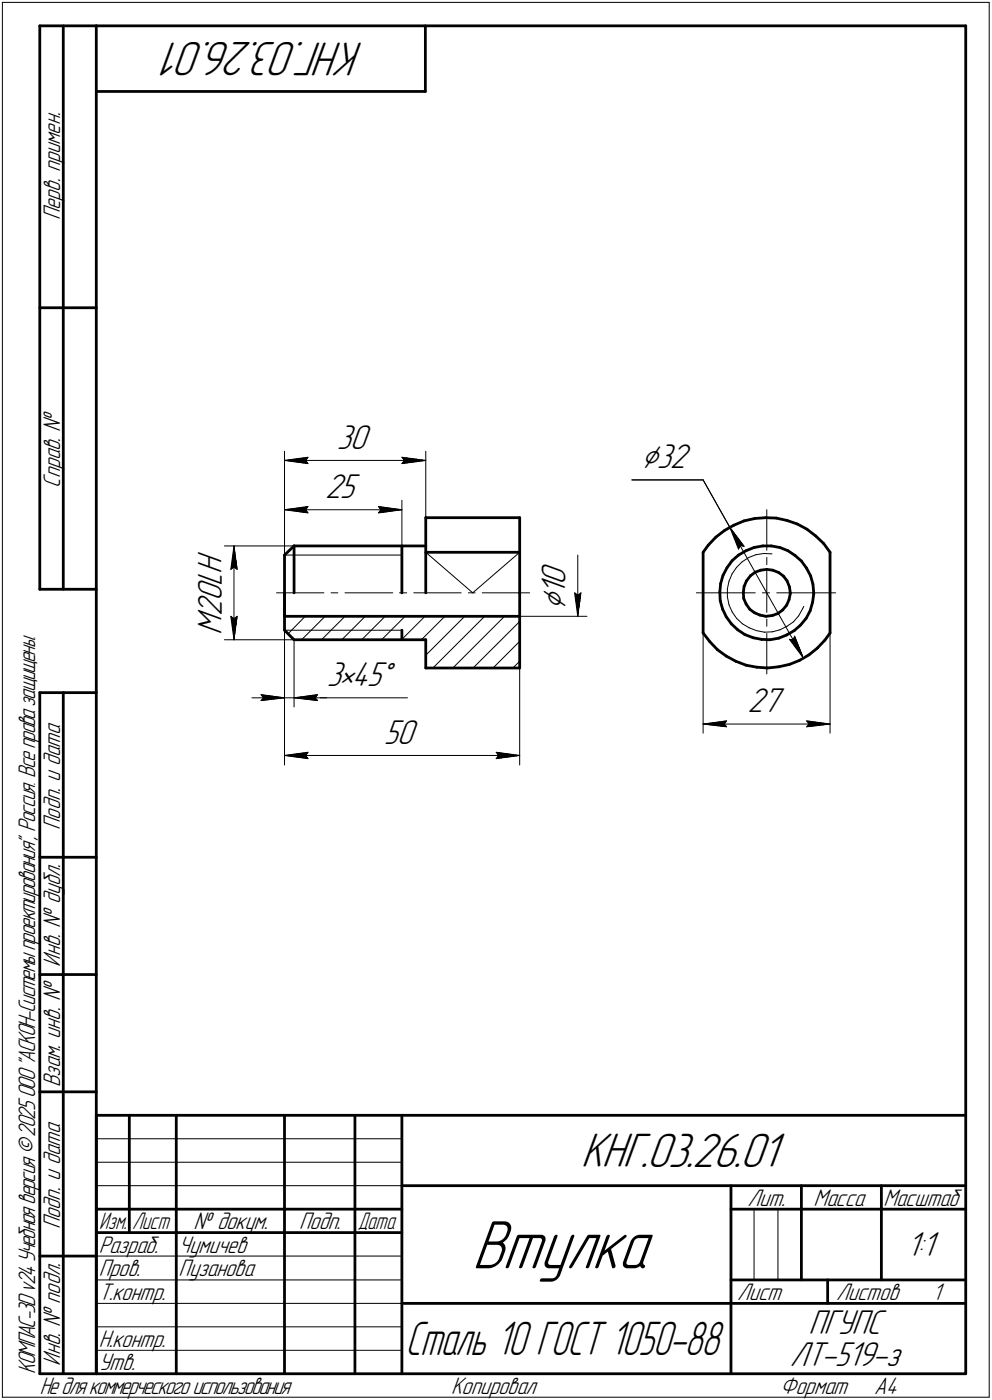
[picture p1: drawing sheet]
<svg xmlns="http://www.w3.org/2000/svg" width="211mm" height="298mm" viewBox="0 0 211 298" stroke-linecap="round" stroke-linejoin="round" font-family="sans-serif">
<defs><g id="words">
<text font-size="15.6" x="100.4" y="270.1">Втулка</text>
<g font-size="10.9">
<text x="77.4" y="9" transform="rotate(-180 77.4 9)">КНГ.03.26.01</text>
<text x="123.6" y="248.5">КНГ.03.26.01</text>
</g>
<text font-size="10.7" x="86.3" y="288.5">Сталь 10 ГОСТ 1050-88</text>
<g font-size="7.8">
<text x="71.7" y="95.5">30</text>
<text x="136.4" y="99.6">⌀32</text>
<text x="69.2" y="106">25</text>
<text x="47.2" y="124.8" transform="rotate(-90 47.2 124.8)">L</text>
<text x="47.2" y="122.3" transform="rotate(-90 47.2 122.3)">H</text>
<text x="120.4" y="124.6" transform="rotate(-90 120.4 124.6)">0</text>
<text x="47.2" y="131.2" transform="rotate(-90 47.2 131.2)">2</text>
<text x="47.2" y="128" transform="rotate(-90 47.2 128)">0</text>
<text x="120.4" y="130" transform="rotate(-90 120.4 130)">⌀</text>
<text x="120.4" y="126.7" transform="rotate(-90 120.4 126.7)">1</text>
<text x="47.2" y="135.1" transform="rotate(-90 47.2 135.1)">M</text>
<text x="69.6" y="146">3×45°</text>
<text x="159" y="151.6">27</text>
<text x="81.7" y="158.3">50</text>
<text x="192.9" y="267.5">1:1</text>
<text x="172" y="284.1">ПГУПС</text>
<text x="168.1" y="291">ЛТ-519-з</text>
</g>
<g font-size="5.4">
<text x="12.8" y="46.9" transform="rotate(-90 12.8 46.9)">Перв. примен.</text>
<text x="12.8" y="103.8" transform="rotate(-90 12.8 103.8)">Справ. №</text>
<text x="12.8" y="176.7" transform="rotate(-90 12.8 176.7)">Подп. и дата</text>
<text x="12.8" y="205.8" transform="rotate(-90 12.8 205.8)">Инв. № дубл.</text>
<text x="12.8" y="231.6" transform="rotate(-90 12.8 231.6)">Взам. инв. №</text>
<text x="159.1" y="256.8">Лит.</text>
<text x="173.1" y="256.8">Масса</text>
<text x="188" y="256.8">Масштаб</text>
<text x="12.8" y="261.7" transform="rotate(-90 12.8 261.7)">Подп. и дата</text>
<text x="41.2" y="261.8">№ докум.</text>
<text x="63.6" y="261.8">Подп.</text>
<text x="21" y="266.8">Разраб.</text>
<text x="38" y="266.8">Чумичев</text>
<text x="21" y="271.8">Пров.</text>
<text x="38" y="271.8">Пузанова</text>
<text x="21" y="276.8">Т.контр.</text>
<text x="156.9" y="276.8">Лист</text>
<text x="177.9" y="276.8">Листов</text>
<text x="198.4" y="276.8">1</text>
<text x="21" y="286.8">Н.контр.</text>
<text x="7.5" y="292.5" transform="rotate(-90 7.5 292.5)">КОМПАС-3Dv24Учебнаяверсия©2025ООО&quot;АСКОН-Системыпроектирования&quot;, Россия. Всеправазащищены.</text>
<text x="12.8" y="290.8" transform="rotate(-90 12.8 290.8)">Инв. № подл.</text>
<text x="21" y="291.8">Утв.</text>
<text x="8.5" y="296.7">Недлякоммерческогоиспользования</text>
<text x="96" y="296.8">Копировал</text>
<text x="166" y="296.8">Формат</text>
<text x="186" y="296.8">A4</text>
</g>
<g font-size="5.3">
<text x="21.1" y="261.8">Изм.</text>
<text x="28.1" y="261.8">Лист</text>
<text x="76.1" y="261.8">Дата</text>
</g>
</g></defs>
<g fill="none" stroke="#000" stroke-width=".59">
<path d="M8.5 5.5v120zM8.5 5.5h12zM13.5 5.5v120zM20.5 5.5v287zM20.5 5.5h185zM20.5 19.5h70zM90.5 5.5v14zM205.5 5.5v287zM8.5 65.5h12zM60.5 118.2v8zM60.5 118.2l2.1-2zM62.6 116.2h28z"/>
<path d="M62.6 116.2v10zM85.5 116.2v10zM90.6 110.2v16zM90.6 110.2h20zM90.6 117.6h20zM110.6 110.2v16zM149.6 117.6v17.2zM150.7 116.1l-1.1 1.5zM152.3 114.4l1.9-1.5zM152.3 114.4l-1.6 1.7zM154.2 112.9l1.9-1.1zM155.8 119.4l1.3-1.2z"/>
<path d="M155.8 119.4l-1.1 1.5zM156.1 111.8l2.2-.9zM157.1 118.2l1.6-.9zM158.3 110.9l2.3-.5zM158.7 117.3l1.7-.7zM160.4 116.6l1.9-.4zM160.6 110.4l2.3-.2zM162.3 116.2h1.8zM162.9 110.2l2.3 .1zM164.1 116.2l1.8 .4zM165.2 110.3l2.3 .5zM165.9 116.6l1.7 .7z"/>
<path d="M167.5 110.8l2.2 .8zM167.6 117.3l1.6 1zM169.2 118.3l1.3 1.2zM169.7 111.6l2 1.1zM170.5 119.5l1.1 1.5zM171.7 112.7l1.9 1.4zM173.6 114.1l1.7 1.6zM175.3 115.7l1.3 1.9zM176.6 117.6v17.2zM8.5 125.5h12zM60.5 126.2v8zM60.5 134.2l2.1 2z"/>
<path d="M60.5 126.2v5zM60.5 131.2h50.1zM62.6 136.2h28zM85.5 134.2v2zM90.6 136.2v6zM110.6 126.2v16zM149.6 134.8l1.4 1.9zM151 136.7l1.7 1.6zM152.7 138.3l1.8 1.4zM153.2 126.1v1.8zM153.2 127.9l.6 1.8zM153.3 124.3l-.1 1.8z"/>
<path d="M153.8 129.7l.7 1.6zM153.8 122.5l-.5 1.8zM154.5 139.7l2 1.1zM154.5 131.3l1.1 1.5zM154.7 120.9l-.9 1.6zM155.6 132.8l1.4 1.3zM157 134.1l1.5 1zM158.2 126.2v1.2zM158.2 127.4l.5 1.2zM158.3 124.9l-.1 1.3zM158.5 135.1l1.8 .7zM158.7 128.6l.8 1.1z"/>
<path d="M158.8 123.7l-.5 1.2zM159.5 129.7l1 .8zM159.7 122.6l1-.8zM159.7 122.6l-.9 1.1zM160.3 135.8l1.8 .3zM160.5 130.5l1.2 .5zM160.7 121.8l1.2-.4zM161.7 131l1.3 .2zM161.9 121.4l1.3-.2zM162.1 136.1l1.7 .1zM163 131.2l1.3-.1zM163.2 121.2l1.2 .2z"/>
<path d="M163.8 136.2l1.9-.3zM164.3 131.1l1.2-.5zM164.4 121.4l1.3 .5zM165.5 130.6l1-.7zM165.7 135.9l1.7-.7zM165.7 121.9l1 .8zM166.7 122.7l.8 1zM167.4 135.2l1.6-.9zM167.4 128.9l-.9 1zM167.5 123.7l.5 1.3zM167.9 127.7l-.5 1.2zM168 125l.1 1.2z"/>
<path d="M168.1 126.4l-.2 1.3zM168.1 126.2v.2zM169 134.3l1.3-1.2zM171.5 131.7l-1.2 1.4zM171.6 121l.9 1.6zM172.1 139.4l1.8-1.4zM172.4 130l-.9 1.7zM172.5 122.6l.5 1.8zM172.9 128.3l-.5 1.7zM173 124.4l.1 1.8zM173.1 126.5l-.2 1.8zM173.1 126.2v.3z"/>
<path d="M175.5 136.3l-1.6 1.7zM176.6 134.8l-1.1 1.5zM8.5 147.5v145zM8.5 147.5h12zM13.5 147.5v145zM90.6 142.2h20zM156.5 140.8l2.2 .8zM158.7 141.6l2.3 .5zM161 142.1l2.3 .1zM163.3 142.2l2.4-.2zM165.7 142l2.3-.5zM168 141.5l2.1-.9z"/>
<path d="M170.1 140.6l2-1.2zM8.5 182.5h12zM8.5 207.5h12zM8.5 232.5h12zM20.5 237.5h185zM20.5 237.5v55zM27.5 237.5v25zM37.5 237.5v55zM60.5 237.5v55zM75.5 237.5v55zM85.5 237.5v55zM20.5 257.5h65z"/>
<path d="M85.5 252.5h120zM155.5 252.5v40zM155.5 257.5h15zM170.5 252.5v20zM170.5 257.5h35zM187.5 252.5v20zM8.5 267.5h12zM20.5 262.5h65zM85.5 277.5h70zM155.5 277.5h50zM155.5 272.5h50zM176.1 272.5v5z"/>
<path d="M8.5 292.5h12zM20.5 292.5h185z"/>
</g>
<g fill="none" stroke="#000" stroke-width=".21">
<path d="M.5 .5v297zM.5 .5h210zM210.5 .5v297zM60.5 96.1v22.1zM60.5 98l5-.6zM60.5 98l5 .7zM60.5 98h30.1zM65 98l.5 .7zM65.5 97.4l-.5 .6zM85.5 98.7l5.1-.7zM85.5 97.4l.5 .6zM85.5 97.4l5.1 .6z"/>
<path d="M86 98l-.5 .7zM90.6 96.1v20.1zM47.8 116.2h14.8zM49.8 116.2l.7 5zM49.8 116.2l-.7 5zM49.8 116.2v20zM60.5 118.2h25zM60.5 106.5v19.7zM60.5 108.5l5-.6zM60.5 108.5l5 .7zM60.5 108.5h25zM65 108.5l.5 .7z"/>
<path d="M65.5 107.9l-.5 .6zM80.5 109.2l5-.7zM80.5 107.9l.5 .6zM80.5 107.9l5 .6zM81 108.5l-.5 .7zM85.5 106.5v19.7zM90.6 117.6l10 8.6zM122.9 118.2v13zM134.5 102.2h15.1zM149.6 102.2l5.7 10.1zM155.3 112.3l3 4zM155.3 112.3l1.8 4.6z"/>
<path d="M155.3 112.3l15.6 27.8zM157.5 116.2l.8 .1zM157.5 116.2l-.4 .7zM157.9 119.6l1.4-.9zM157.9 119.6l-1.2 1.2zM159.3 118.7l1.6-.6zM160.9 118.1l1.7-.2zM162.6 117.9h1.7zM163.2 118.7v1.5zM163.2 108.5v8.7zM47.8 136.2h14.8zM49.1 131.2l.7 5z"/>
<path d="M49.1 131.2l.7 .5zM49.1 121.2l.7-.5zM49.8 131.7l.7-.5zM49.8 120.7l.7 .5zM50.5 131.2l-.7 5zM58.8 126.2h10.1zM60.5 134.2h25zM60.5 131.2v19.3zM60.5 126.2v36.7zM60.7 131.2l-.2 .2zM62.6 136.2v14.3zM64.2 136.2l5-5z"/>
<path d="M64.9 131.2l-3.6 3.8zM70.4 126.2h1.5zM72.7 136.2l5-5zM73.4 126.2h10.2zM73.4 131.2l-5 5zM77 136.2l5-5zM85 126.2h1.5zM85.4 136.2l5-5zM86.2 131.2l-5 5zM88.1 126.2h10zM89.7 136.2l5-5zM98.9 131.2l-8.3 8.3z"/>
<path d="M99.7 126.2h1.4zM100.6 126.2l10-8.6zM102.6 126.2h10.1zM107.4 131.2l-11 11zM110.6 126.2v36.7zM110.6 131.2h14.3zM122.3 126.2l.6 5zM122.3 126.2l.6 .5zM122.9 126.7l.7-.5zM123.6 126.2l-.7 5zM148.2 126.2h12.5zM149.6 134.8v21.3z"/>
<path d="M154.8 125.4v1.7zM154.8 127.1l.3 1.7zM155.1 123.8l-.3 1.6zM155.1 128.8l.7 1.5zM155.8 122.2l-.7 1.6zM155.8 130.3l.9 1.4zM156.7 120.8l-.9 1.4zM156.7 131.7l1.3 1.1zM158 132.8l1.4 .9zM159.4 133.7l1.6 .6zM161 134.3l1.6 .3zM162.2 126.2h1.5z"/>
<path d="M162.6 134.6l1.7-.1zM163.2 134.9v8.6zM163.2 131.8v1.5zM163.2 121.7v8.7zM164.3 134.5l1.6-.4zM165.3 126.2h12.5zM165.9 134.1l1.6-.8zM167.5 133.3l1.3-.9zM168 136.1l2.9 4zM168 136.1l.7 .1zM169.1 135.5l-.4 .7zM169.1 135.5l1.8 4.6z"/>
<path d="M169.9 131.1l-1.1 1.3zM170.8 129.6l-.9 1.5zM171 129.1l-.2 .5zM176.6 134.8v21.3zM53.6 148.6h6.9zM55.5 147.9l5 .7zM55.5 147.9l.5 .7zM55.5 149.2l5-.6zM56 148.6l-.5 .6zM60.5 148.6h2.1zM62.6 148.6h5zM62.6 148.6l5 .6z"/>
<path d="M62.6 148.6l5-.7zM62.6 148.6h6.9zM67.1 148.6l.5 .6zM67.6 148.6h19.1zM67.6 147.9l-.5 .7zM92.1 142.2l11-11zM100.7 142.2l9.9-9.9zM104.9 142.2l5.7-5.6zM109.1 142.2l1.5-1.4zM149.6 154.2l5-.7zM149.6 154.2l5 .6zM149.6 154.2h27z"/>
<path d="M154.1 154.2l.5 .6zM154.6 153.5l-.5 .7zM171.6 154.8l5-.6zM171.6 153.5l.5 .7zM171.6 153.5l5 .7zM172.1 154.2l-.5 .6zM60.5 160.9l5-.7zM60.5 160.9l5 .6zM60.5 160.9h50.1zM65 160.9l.5 .6zM65.5 160.2l-.5 .7zM105.6 161.5l5-.6z"/>
<path d="M105.6 160.2l.5 .7zM105.6 160.2l5 .7zM106.1 160.9l-.5 .6zM20.5 247.5h65zM20.5 252.5h65zM20.5 242.5h65zM160.4 257.5v15zM165.5 257.5v15zM20.5 267.5h65zM20.5 272.5h65zM20.5 277.5h65zM.5 297.5h210z"/>
<path d="M20.5 282.5h65zM20.5 287.5h65z"/>
</g>
<g fill="#fff" stroke="#fff" stroke-width=".21">
<path d="M41.7 117.3h7.1zM41.7 117.3h7.1zM41.7 117.4h7.1zM41.7 117.5h7.1zM41.7 117.6h7.1zM41.7 117.7h7.1zM41.7 117.8h7.1zM41.7 117.9h7.1zM41.7 117.9h7.1zM41.7 118h7.1zM41.7 118.1h7.1zM41.7 118.2h7.1zM41.7 118.3h7.1zM41.7 118.4h7.1zM41.7 118.4h7.1zM41.7 118.5h7.1zM41.7 118.6h7.1zM41.7 118.7h7.1zM41.7 118.8h7.1zM41.7 118.9h7.1zM41.7 119h7.1zM41.7 119h7.1zM41.7 119.1h7.1zM41.7 119.2h7.1zM41.7 119.3h7.1zM41.7 119.4h7.1zM41.7 119.5h7.1zM41.7 119.5h7.1zM41.7 119.6h7.1zM41.7 119.7h7.1zM41.7 119.8h7.1zM41.7 119.9h7.1zM41.7 120h7.1zM41.7 120.1h7.1zM41.7 120.1h7.1zM41.7 120.2h7.1zM41.7 120.3h7.1zM41.7 120.4h7.1zM41.7 120.5h7.1zM41.7 120.6h7.1zM41.7 120.6h7.1zM41.7 120.7h7.1zM41.7 120.8h7.1zM41.7 120.9h7.1zM41.7 121h7.1zM41.7 121.1h7.1zM41.7 121.2h7.1zM41.7 121.2h7.1zM41.7 121.3h7.1zM41.7 121.4h7.1zM41.7 121.5h7.1zM41.7 121.6h7.1zM41.7 121.7h7.1zM41.7 121.8h7.1zM41.7 121.8h7.1zM41.7 121.9h7.1zM41.7 122h7.1zM41.7 122.1h7.1zM41.7 122.2h7.1zM41.7 122.3h7.1zM41.7 122.3h7.1zM41.7 122.4h7.1zM41.7 122.5h7.1zM41.7 122.6h7.1zM41.7 122.7h7.1zM41.7 122.8h7.1zM41.7 122.9h7.1zM41.7 122.9h7.1zM41.7 123h7.1zM41.7 123.1h7.1zM41.7 123.2h7.1zM41.7 123.3h7.1zM41.7 123.4h7.1zM41.7 123.4h7.1zM41.7 123.5h7.1zM41.7 123.6h7.1zM41.7 123.7h7.1zM41.7 123.8h7.1zM41.7 123.9h7.1zM41.7 124h7.1zM41.7 124h7.1zM41.7 124.1h7.1zM41.7 124.2h7.1zM41.7 124.3h7.1zM41.7 124.4h7.1zM41.7 124.5h7.1zM41.7 124.5h7.1zM41.7 124.6h7.1zM41.7 124.7h7.1zM41.7 124.8h7.1zM41.7 124.9h7.1zM41.7 125h7.1zM41.7 125.1h7.1zM41.7 125.1h7.1zM41.7 125.2h7.1zM41.7 125.3h7.1zM41.7 125.4h7.1zM41.7 125.5h7.1zM41.7 125.6h7.1zM41.7 125.6h7.1zM41.7 125.7h7.1zM41.7 125.8h7.1zM41.7 125.9h7.1zM41.7 126h7.1zM41.7 126.1h7.1zM41.7 126.2h7.1zM41.7 126.2h7.1zM41.7 126.3h7.1zM41.7 126.4h7.1zM41.7 126.5h7.1zM41.7 126.6h7.1zM41.7 126.7h7.1zM41.7 126.7h7.1zM41.7 126.8h7.1zM41.7 126.9h7.1zM41.7 127h7.1zM41.7 127.1h7.1zM41.7 127.2h7.1zM41.7 127.3h7.1zM41.7 127.3h7.1zM41.7 127.4h7.1zM41.7 127.5h7.1zM41.7 127.6h7.1zM41.7 127.7h7.1zM41.7 127.8h7.1zM41.7 127.8h7.1zM41.7 127.9h7.1zM41.7 128h7.1zM41.7 128.1h7.1zM41.7 128.2h7.1zM41.7 128.3h7.1zM41.7 128.4h7.1zM41.7 128.4h7.1zM41.7 128.5h7.1zM41.7 128.6h7.1zM41.7 128.7h7.1zM41.7 128.8h7.1zM41.7 128.9h7.1zM41.7 128.9h7.1zM41.7 129h7.1zM41.7 129.1h7.1zM41.7 129.2h7.1zM41.7 129.3h7.1zM41.7 129.4h7.1zM41.7 129.5h7.1zM41.7 129.5h7.1zM41.7 129.6h7.1zM41.7 129.7h7.1zM41.7 129.8h7.1zM41.7 129.9h7.1zM41.7 130h7.1zM41.7 130h7.1zM41.7 130.1h7.1zM41.7 130.2h7.1zM41.7 130.3h7.1zM41.7 130.4h7.1zM41.7 130.5h7.1zM41.7 130.6h7.1zM41.7 130.6h7.1zM41.7 130.7h7.1zM41.7 130.8h7.1zM41.7 130.9h7.1zM41.7 131h7.1zM41.7 131.1h7.1zM41.7 131.1h7.1zM41.7 131.2h7.1zM41.7 131.3h7.1zM41.7 131.4h7.1zM41.7 131.5h7.1zM41.7 131.6h7.1zM41.7 131.7h7.1zM41.7 131.7h7.1zM41.7 131.8h7.1zM41.7 131.9h7.1zM41.7 132h7.1zM41.7 132.1h7.1zM41.7 132.2h7.1zM41.7 132.2h7.1zM41.7 132.3h7.1zM41.7 132.4h7.1zM41.7 132.5h7.1zM41.7 132.6h7.1zM41.7 132.7h7.1zM41.7 132.8h7.1zM41.7 132.8h7.1zM41.7 132.9h7.1zM41.7 133h7.1zM41.7 133.1h7.1zM41.7 133.2h7.1zM41.7 133.3h7.1zM41.7 133.3h7.1zM41.7 133.4h7.1zM41.7 133.5h7.1zM41.7 133.6h7.1zM41.7 133.7h7.1zM41.7 133.8h7.1zM41.7 133.9h7.1zM41.7 133.9h7.1zM41.7 134h7.1zM41.7 134.1h7.1zM41.7 134.2h7.1zM41.7 134.3h7.1zM41.7 134.4h7.1zM41.7 134.5h7.1zM41.7 134.5h7.1zM41.7 134.6h7.1zM41.7 134.7h7.1zM41.7 134.8h7.1zM41.7 134.9h7.1zM41.7 135h7.1zM41.7 135h7.1z"/>
<path d="M48.5 130.7h2.5zM48.6 130.8h2.4zM48.6 130.9h2.4zM48.6 131h2.4zM48.6 131.1h2.4zM48.6 131.1h2.4zM48.6 131.2h2.4zM48.6 131.3h2.4zM48.7 131.4h2.3zM48.7 131.5h2.2zM48.7 131.6h2.2zM48.7 131.7h2.2zM48.7 131.7h2.2zM48.7 131.8h2.2zM48.7 131.9h2.2zM48.8 132h2.1zM48.8 132.1h2.1zM48.8 132.2h2.1zM48.8 132.2h2zM48.8 132.3h2zM48.8 132.4h2zM48.8 132.5h2zM48.8 132.6h2zM48.9 132.7h1.9zM48.9 132.8h1.9zM48.9 132.8h1.9zM48.9 132.9h1.9zM48.9 133h1.8zM48.9 133.1h1.8zM48.9 133.2h1.8zM48.9 133.3h1.8zM48.9 133.3h1.8zM48.9 133.4h1.8zM48.9 133.5h1.8zM48.9 133.6h1.8zM48.9 133.7h1.8zM48.9 133.8h1.7zM49 133.9h1.6zM49 133.9h1.6zM49 134h1.6zM49 134.1h1.6zM49 134.2h1.6zM49 134.3h1.6zM49 134.4h1.6zM49 134.5h1.5zM49.1 134.5h1.4zM49.1 134.6h1.4zM49.2 134.7h1.3zM49.2 134.8h1.3zM49.3 134.9h1.1zM49.3 135h1.1zM49.3 135h1zM49.4 135.1h.9zM49.4 135.2h.9zM49.4 135.3h.8zM49.4 135.4h.8zM49.5 135.5h.6zM49.5 135.6h.6zM49.5 135.6h.5zM49.6 135.7h.4zM49.6 135.8h.4zM49.7 135.9h.3zM49.7 136h.3z"/>
<path d="M49.7 116.5h.3zM49.7 116.6h.3zM49.6 116.7h.4zM49.6 116.8h.4zM49.5 116.8h.5zM49.5 116.9h.6zM49.5 117h.6zM49.4 117.1h.8zM49.4 117.2h.8zM49.4 117.3h.9zM49.4 117.3h.9zM49.3 117.4h1zM49.3 117.5h1.1zM49.3 117.6h1.1zM49.2 117.7h1.3zM49.2 117.8h1.3zM49.1 117.9h1.4zM49.1 117.9h1.4zM49 118h1.5zM49 118.1h1.6zM49 118.2h1.6zM49 118.3h1.6zM49 118.4h1.6zM49 118.4h1.6zM49 118.5h1.6zM49 118.6h1.6zM48.9 118.7h1.7zM48.9 118.8h1.8zM48.9 118.9h1.8zM48.9 119h1.8zM48.9 119h1.8zM48.9 119.1h1.8zM48.9 119.2h1.8zM48.9 119.3h1.8zM48.9 119.4h1.8zM48.9 119.5h1.8zM48.9 119.5h1.9zM48.9 119.6h1.9zM48.9 119.7h1.9zM48.9 119.8h1.9zM48.8 119.9h2zM48.8 120h2zM48.8 120.1h2zM48.8 120.1h2zM48.8 120.2h2zM48.8 120.3h2.1zM48.8 120.4h2.1zM48.8 120.5h2.1zM48.7 120.6h2.2zM48.7 120.6h2.2zM48.7 120.7h2.2zM48.7 120.8h2.2zM48.7 120.9h2.2zM48.7 121h2.2zM48.7 121.1h2.3zM48.6 121.2h2.4zM48.6 121.2h2.4zM48.6 121.3h2.4zM48.6 121.4h2.4zM48.6 121.5h2.4zM48.6 121.6h2.4zM48.6 121.7h2.4z"/>
<path d="M69.5 140.3h15.3zM69.5 140.4h15.3zM69.5 140.5h15.3zM69.5 140.5h15.3zM69.5 140.6h15.3zM69.5 140.7h15.3zM69.5 140.8h15.3zM69.5 140.9h15.3zM69.5 141h15.3zM69.5 141.1h15.3zM69.5 141.1h15.3zM69.5 141.2h15.3zM69.5 141.3h15.3zM69.5 141.4h15.3zM69.5 141.5h15.3zM69.5 141.6h15.3zM69.5 141.6h15.3zM69.5 141.7h15.3zM69.5 141.8h15.3zM69.5 141.9h15.3zM69.5 142h15.3zM69.5 142.1h15.3zM69.5 142.2h15.3zM69.5 142.2h15.3zM69.5 142.3h15.3zM69.5 142.4h15.3zM69.5 142.5h15.3zM69.5 142.6h15.3zM69.5 142.7h15.3zM69.5 142.7h15.3zM69.5 142.8h15.3zM69.5 142.9h15.3zM69.5 143h15.3zM69.5 143.1h15.3zM69.5 143.2h15.3zM69.5 143.3h15.3zM69.5 143.3h15.3zM69.5 143.4h15.3zM69.5 143.5h15.3zM69.5 143.6h15.3zM69.5 143.7h15.3zM69.5 143.8h15.3zM69.5 143.8h15.3zM69.5 143.9h15.3zM69.5 144h15.3zM69.5 144.1h15.3zM69.5 144.2h15.3zM69.5 144.3h15.3zM69.5 144.4h15.3zM69.5 144.4h15.3zM69.5 144.5h15.3zM69.5 144.6h15.3zM69.5 144.7h15.3zM69.5 144.8h15.3zM69.5 144.9h15.3zM69.5 144.9h15.3zM69.5 145h15.3zM69.5 145.1h15.3zM69.5 145.2h15.3zM69.5 145.3h15.3zM69.5 145.4h15.3zM69.5 145.5h15.3zM69.5 145.5h15.3zM69.5 145.6h15.3zM69.5 145.7h15.3zM69.5 145.8h15.3zM69.5 145.9h15.3zM69.5 146h15.3zM69.5 146h15.3zM69.5 146.1h15.3zM69.5 146.2h15.3zM69.5 146.3h15.3zM69.5 146.4h15.3zM69.5 146.5h15.3zM69.5 146.6h15.3zM69.5 146.6h15.3zM69.5 146.7h15.3zM69.5 146.8h15.3zM69.5 146.9h15.3zM69.5 147h15.3zM69.5 147.1h15.3zM69.5 147.2h15.3zM69.5 147.2h15.3zM69.5 147.3h15.3zM69.5 147.4h15.3zM69.5 147.5h15.3z"/>
<path d="M55 147.4h.7zM55 147.5h1.3zM55 147.6h1.9zM55 147.7h2.6zM55 147.7h3.2zM55 147.8h3.8zM55 147.9h4zM55 148h4.2zM55 148.1h4.4zM55 148.2h4.6zM55 148.3h4.8zM55 148.3h4.9zM55 148.4h5.2zM55 148.5h5.4zM55 148.6h5.5zM55 148.7h5.4zM55 148.8h5.1zM55 148.8h4.9zM55 148.9h4.7zM55 149h4.4zM55 149.1h4.3zM55 149.2h4zM55 149.3h3.8zM55 149.4h3.2zM55 149.4h2.6zM55 149.5h1.9zM55 149.6h1.3zM55 149.7h.7z"/>
<path d="M67.5 147.4h.6zM66.9 147.5h1.2zM66.2 147.6h1.9zM65.6 147.7h2.5zM65 147.7h3.1zM64.3 147.8h3.8zM64.2 147.9h3.9zM64 148h4.1zM63.8 148.1h4.3zM63.6 148.2h4.5zM63.4 148.3h4.7zM63.2 148.3h4.9zM63 148.4h5.1zM62.8 148.5h5.3zM62.6 148.6h5.5zM62.8 148.7h5.3zM63.1 148.8h5zM63.2 148.8h4.9zM63.5 148.9h4.6zM63.8 149h4.3zM63.9 149.1h4.2zM64.2 149.2h3.9zM64.3 149.3h3.8zM65 149.4h3.1zM65.6 149.4h2.5zM66.2 149.5h1.9zM66.9 149.6h1.2zM67.5 149.7h.6z"/>
<path d="M81.7 152.7h7.7zM81.7 152.8h7.7zM81.7 152.9h7.7zM81.7 153h7.7zM81.7 153.1h7.7zM81.7 153.2h7.7zM81.7 153.2h7.7zM81.7 153.3h7.7zM81.7 153.4h7.7zM81.7 153.5h7.7zM81.7 153.6h7.7zM81.7 153.7h7.7zM81.7 153.8h7.7zM81.7 153.8h7.7zM81.7 153.9h7.7zM81.7 154h7.7zM81.7 154.1h7.7zM81.7 154.2h7.7zM81.7 154.3h7.7zM81.7 154.3h7.7zM81.7 154.4h7.7zM81.7 154.5h7.7zM81.7 154.6h7.7zM81.7 154.7h7.7zM81.7 154.8h7.7zM81.7 154.9h7.7zM81.7 154.9h7.7zM81.7 155h7.7zM81.7 155.1h7.7zM81.7 155.2h7.7zM81.7 155.3h7.7zM81.7 155.4h7.7zM81.7 155.4h7.7zM81.7 155.5h7.7zM81.7 155.6h7.7zM81.7 155.7h7.7zM81.7 155.8h7.7zM81.7 155.9h7.7zM81.7 156h7.7zM81.7 156h7.7zM81.7 156.1h7.7zM81.7 156.2h7.7zM81.7 156.3h7.7zM81.7 156.4h7.7zM81.7 156.5h7.7zM81.7 156.5h7.7zM81.7 156.6h7.7zM81.7 156.7h7.7zM81.7 156.8h7.7zM81.7 156.9h7.7zM81.7 157h7.7zM81.7 157.1h7.7zM81.7 157.1h7.7zM81.7 157.2h7.7zM81.7 157.3h7.7zM81.7 157.4h7.7zM81.7 157.5h7.7zM81.7 157.6h7.7zM81.7 157.6h7.7zM81.7 157.7h7.7zM81.7 157.8h7.7zM81.7 157.9h7.7zM81.7 158h7.7zM81.7 158.1h7.7zM81.7 158.2h7.7zM81.7 158.2h7.7zM81.7 158.3h7.7zM81.7 158.4h7.7zM81.7 158.5h7.7zM81.7 158.6h7.7zM81.7 158.7h7.7zM81.7 158.7h7.7zM81.7 158.8h7.7zM81.7 158.9h7.7zM81.7 159h7.7zM81.7 159.1h7.7zM81.7 159.2h7.7zM81.7 159.3h7.7zM81.7 159.3h7.7zM81.7 159.4h7.7zM81.7 159.5h7.7zM81.7 159.6h7.7zM81.7 159.7h7.7zM81.7 159.8h7.7z"/>
<path d="M65.4 159.8h.6zM64.6 159.9h1.4zM63.8 159.9h2.2zM63.1 160h2.9zM62.3 160.1h3.7zM62.1 160.2h3.9zM62 160.3h4zM61.7 160.4h4.3zM61.6 160.4h4.4zM61.4 160.5h4.6zM61.1 160.6h4.9zM61 160.7h5zM60.8 160.8h5.2zM60.5 160.9h5.5zM60.8 161h5.2zM61 161h5zM61.1 161.1h4.9zM61.4 161.2h4.6zM61.6 161.3h4.4zM61.7 161.4h4.3zM62 161.5h4zM62.1 161.5h3.9zM62.3 161.6h3.7zM63 161.7h3zM63.6 161.8h2.4zM64.2 161.9h1.8zM64.9 162h1.1zM65.4 162.1h.6z"/>
<path d="M105.1 159.8h.7zM105.1 159.9h1.5zM105.1 159.9h2.3zM105.1 160h3zM105.1 160.1h3.7zM105.1 160.2h4zM105.1 160.3h4.1zM105.1 160.4h4.3zM105.1 160.4h4.5zM105.1 160.5h4.7zM105.1 160.6h4.9zM105.1 160.7h5.1zM105.1 160.8h5.3zM105.1 160.9h5.5zM105.1 161h5.3zM105.1 161h5.1zM105.1 161.1h4.9zM105.1 161.2h4.7zM105.1 161.3h4.5zM105.1 161.4h4.3zM105.1 161.5h4.1zM105.1 161.5h4zM105.1 161.6h3.7zM105.1 161.7h3.1zM105.1 161.8h2.5zM105.1 161.9h1.8zM105.1 162h1.2zM105.1 162.1h.6z"/>
<path d="M69.2 100.4h7.8zM69.2 100.5h7.8zM69.2 100.6h7.8zM69.2 100.7h7.8zM69.2 100.8h7.8zM69.2 100.8h7.8zM69.2 100.9h7.8zM69.2 101h7.8zM69.2 101.1h7.8zM69.2 101.2h7.8zM69.2 101.3h7.8zM69.2 101.3h7.8zM69.2 101.4h7.8zM69.2 101.5h7.8zM69.2 101.6h7.8zM69.2 101.7h7.8zM69.2 101.8h7.8zM69.2 101.9h7.8zM69.2 101.9h7.8zM69.2 102h7.8zM69.2 102.1h7.8zM69.2 102.2h7.8zM69.2 102.3h7.8zM69.2 102.4h7.8zM69.2 102.4h7.8zM69.2 102.5h7.8zM69.2 102.6h7.8zM69.2 102.7h7.8zM69.2 102.8h7.8zM69.2 102.9h7.8zM69.2 103h7.8zM69.2 103h7.8zM69.2 103.1h7.8zM69.2 103.2h7.8zM69.2 103.3h7.8zM69.2 103.4h7.8zM69.2 103.5h7.8zM69.2 103.5h7.8zM69.2 103.6h7.8zM69.2 103.7h7.8zM69.2 103.8h7.8zM69.2 103.9h7.8zM69.2 104h7.8zM69.2 104.1h7.8zM69.2 104.1h7.8zM69.2 104.2h7.8zM69.2 104.3h7.8zM69.2 104.4h7.8zM69.2 104.5h7.8zM69.2 104.6h7.8zM69.2 104.6h7.8zM69.2 104.7h7.8zM69.2 104.8h7.8zM69.2 104.9h7.8zM69.2 105h7.8zM69.2 105.1h7.8zM69.2 105.2h7.8zM69.2 105.2h7.8zM69.2 105.3h7.8zM69.2 105.4h7.8zM69.2 105.5h7.8zM69.2 105.6h7.8zM69.2 105.7h7.8zM69.2 105.7h7.8zM69.2 105.8h7.8zM69.2 105.9h7.8zM69.2 106h7.8zM69.2 106.1h7.8zM69.2 106.2h7.8zM69.2 106.3h7.8zM69.2 106.3h7.8zM69.2 106.4h7.8zM69.2 106.5h7.8zM69.2 106.6h7.8zM69.2 106.7h7.8zM69.2 106.8h7.8zM69.2 106.8h7.8zM69.2 106.9h7.8zM69.2 107h7.8zM69.2 107.1h7.8zM69.2 107.2h7.8zM69.2 107.3h7.8zM69.2 107.4h7.8zM69.2 107.4h7.8z"/>
<path d="M65.4 107.4h.6zM64.9 107.4h1.1zM64.2 107.5h1.8zM63.6 107.6h2.4zM63 107.7h3zM62.3 107.8h3.7zM62.1 107.9h3.9zM62 107.9h4zM61.7 108h4.3zM61.6 108.1h4.4zM61.4 108.2h4.6zM61.1 108.3h4.9zM61 108.4h5zM60.8 108.5h5.2zM60.5 108.5h5.5zM60.8 108.6h5.2zM61 108.7h5zM61.2 108.8h4.8zM61.5 108.9h4.5zM61.7 109h4.3zM61.9 109.1h4.1zM62.1 109.1h3.9zM62.3 109.2h3.7zM63 109.3h3zM63.6 109.4h2.4zM64.2 109.5h1.8zM64.9 109.6h1.1zM65.4 109.6h.6z"/>
<path d="M80 107.4h.7zM80 107.4h1.3zM80 107.5h1.9zM80 107.6h2.5zM80 107.7h3.1zM80 107.8h3.7zM80 107.9h4zM80 107.9h4.2zM80 108h4.3zM80 108.1h4.6zM80 108.2h4.8zM80 108.3h4.9zM80 108.4h5.2zM80 108.5h5.3zM80 108.5h5.5zM80 108.6h5.3zM80 108.7h5.1zM80 108.8h4.9zM80 108.9h4.7zM80 109h4.4zM80 109.1h4.2zM80 109.1h4zM80 109.2h3.7zM80 109.3h3.1zM80 109.4h2.5zM80 109.5h1.9zM80 109.6h1.3zM80 109.6h.7z"/>
<path d="M71.6 89.9h7.8zM71.6 90h7.8zM71.6 90.1h7.8zM71.6 90.2h7.8zM71.6 90.3h7.8zM71.6 90.3h7.8zM71.6 90.4h7.8zM71.6 90.5h7.8zM71.6 90.6h7.8zM71.6 90.7h7.8zM71.6 90.8h7.8zM71.6 90.8h7.8zM71.6 90.9h7.8zM71.6 91h7.8zM71.6 91.1h7.8zM71.6 91.2h7.8zM71.6 91.3h7.8zM71.6 91.4h7.8zM71.6 91.4h7.8zM71.6 91.5h7.8zM71.6 91.6h7.8zM71.6 91.7h7.8zM71.6 91.8h7.8zM71.6 91.9h7.8zM71.6 91.9h7.8zM71.6 92h7.8zM71.6 92.1h7.8zM71.6 92.2h7.8zM71.6 92.3h7.8zM71.6 92.4h7.8zM71.6 92.5h7.8zM71.6 92.5h7.8zM71.6 92.6h7.8zM71.6 92.7h7.8zM71.6 92.8h7.8zM71.6 92.9h7.8zM71.6 93h7.8zM71.6 93h7.8zM71.6 93.1h7.8zM71.6 93.2h7.8zM71.6 93.3h7.8zM71.6 93.4h7.8zM71.6 93.5h7.8zM71.6 93.6h7.8zM71.6 93.6h7.8zM71.6 93.7h7.8zM71.6 93.8h7.8zM71.6 93.9h7.8zM71.6 94h7.8zM71.6 94.1h7.8zM71.6 94.1h7.8zM71.6 94.2h7.8zM71.6 94.3h7.8zM71.6 94.4h7.8zM71.6 94.5h7.8zM71.6 94.6h7.8zM71.6 94.7h7.8zM71.6 94.7h7.8zM71.6 94.8h7.8zM71.6 94.9h7.8zM71.6 95h7.8zM71.6 95.1h7.8zM71.6 95.2h7.8zM71.6 95.2h7.8zM71.6 95.3h7.8zM71.6 95.4h7.8zM71.6 95.5h7.8zM71.6 95.6h7.8zM71.6 95.7h7.8zM71.6 95.8h7.8zM71.6 95.8h7.8zM71.6 95.9h7.8zM71.6 96h7.8zM71.6 96.1h7.8zM71.6 96.2h7.8zM71.6 96.3h7.8zM71.6 96.4h7.8zM71.6 96.4h7.8zM71.6 96.5h7.8zM71.6 96.6h7.8zM71.6 96.7h7.8zM71.6 96.8h7.8zM71.6 96.9h7.8zM71.6 96.9h7.8z"/>
<path d="M65.4 96.9h.6zM64.9 97h1.1zM64.2 97.1h1.8zM63.6 97.2h2.4zM63 97.3h3zM62.3 97.4h3.7zM62.1 97.5h3.9zM61.9 97.5h4.1zM61.7 97.6h4.3zM61.5 97.7h4.5zM61.2 97.8h4.8zM61 97.9h5zM60.8 98h5.2zM60.5 98h5.5zM60.8 98.1h5.2zM61 98.2h5zM61.1 98.3h4.9zM61.4 98.4h4.6zM61.6 98.5h4.4zM61.7 98.6h4.3zM62 98.6h4zM62.1 98.7h3.9zM62.3 98.8h3.7zM63 98.9h3zM63.6 99h2.4zM64.2 99.1h1.8zM64.9 99.1h1.1zM65.4 99.2h.6z"/>
<path d="M85.1 96.9h.7zM85.1 97h1.3zM85.1 97.1h1.9zM85.1 97.2h2.4zM85.1 97.3h3zM85.1 97.4h3.6zM85.1 97.5h3.9zM85.1 97.5h4.1zM85.1 97.6h4.4zM85.1 97.7h4.6zM85.1 97.8h4.8zM85.1 97.9h5.1zM85.1 98h5.3zM85.1 98h5.5zM85.1 98.1h5.3zM85.1 98.2h5.2zM85.1 98.3h4.9zM85.1 98.4h4.7zM85.1 98.5h4.5zM85.1 98.6h4.3zM85.1 98.6h4.1zM85.1 98.7h3.9zM85.1 98.8h3.6zM85.1 98.9h3zM85.1 99h2.4zM85.1 99.1h1.9zM85.1 99.1h1.3zM85.1 99.2h.7z"/>
<path d="M114.6 119.5h7.3zM114.6 119.5h7.3zM114.6 119.6h7.3zM114.6 119.7h7.3zM114.6 119.8h7.3zM114.6 119.9h7.3zM114.6 120h7.3zM114.6 120.1h7.3zM114.6 120.1h7.3zM114.6 120.2h7.3zM114.6 120.3h7.3zM114.6 120.4h7.3zM114.6 120.5h7.3zM114.6 120.6h7.3zM114.6 120.6h7.3zM114.6 120.7h7.3zM114.6 120.8h7.3zM114.6 120.9h7.3zM114.6 121h7.3zM114.6 121.1h7.3zM114.6 121.2h7.3zM114.6 121.2h7.3zM114.6 121.3h7.3zM114.6 121.4h7.3zM114.6 121.5h7.3zM114.6 121.6h7.3zM114.6 121.7h7.3zM114.6 121.8h7.3zM114.6 121.8h7.3zM114.6 121.9h7.3zM114.6 122h7.3zM114.6 122.1h7.3zM114.6 122.2h7.3zM114.6 122.3h7.3zM114.6 122.3h7.3zM114.6 122.4h7.3zM114.6 122.5h7.3zM114.6 122.6h7.3zM114.6 122.7h7.3zM114.6 122.8h7.3zM114.6 122.9h7.3zM114.6 122.9h7.3zM114.6 123h7.3zM114.6 123.1h7.3zM114.6 123.2h7.3zM114.6 123.3h7.3zM114.6 123.4h7.3zM114.6 123.4h7.3zM114.6 123.5h7.3zM114.6 123.6h7.3zM114.6 123.7h7.3zM114.6 123.8h7.3zM114.6 123.9h7.3zM114.6 124h7.3zM114.6 124h7.3zM114.6 124.1h7.3zM114.6 124.2h7.3zM114.6 124.3h7.3zM114.6 124.4h7.3zM114.6 124.5h7.3zM114.6 124.5h7.3zM114.6 124.6h7.3zM114.6 124.7h7.3zM114.6 124.8h7.3zM114.6 124.9h7.3zM114.6 125h7.3zM114.6 125.1h7.3zM114.6 125.1h7.3zM114.6 125.2h7.3zM114.6 125.3h7.3zM114.6 125.4h7.3zM114.6 125.5h7.3zM114.6 125.6h7.3zM114.6 125.6h7.3zM114.6 125.7h7.3zM114.6 125.8h7.3zM114.6 125.9h7.3zM114.6 126h7.3zM114.6 126.1h7.3zM114.6 126.2h7.3zM114.6 126.2h7.3zM114.6 126.3h7.3zM114.6 126.4h7.3zM114.6 126.5h7.3zM114.6 126.6h7.3zM114.6 126.7h7.3zM114.6 126.7h7.3zM114.6 126.8h7.3zM114.6 126.9h7.3zM114.6 127h7.3zM114.6 127.1h7.3zM114.6 127.2h7.3zM114.6 127.3h7.3zM114.6 127.3h7.3zM114.6 127.4h7.3zM114.6 127.5h7.3zM114.6 127.6h7.3zM114.6 127.7h7.3zM114.6 127.8h7.3zM114.6 127.8h7.3zM114.6 127.9h7.3zM114.6 128h7.3zM114.6 128.1h7.3zM114.6 128.2h7.3zM114.6 128.3h7.3zM114.6 128.4h7.3zM114.6 128.4h7.3zM114.6 128.5h7.3zM114.6 128.6h7.3zM114.6 128.7h7.3zM114.6 128.8h7.3zM114.6 128.9h7.3zM114.6 128.9h7.3zM114.6 129h7.3zM114.6 129.1h7.3zM114.6 129.2h7.3zM114.6 129.3h7.3zM114.6 129.4h7.3zM114.6 129.5h7.3zM114.6 129.5h7.3zM114.6 129.6h7.3zM114.6 129.7h7.3zM114.6 129.8h7.3zM114.6 129.9h7.3z"/>
<path d="M121.7 125.7h2.4zM121.8 125.8h2.3zM121.8 125.9h2.3zM121.8 126h2.3zM121.8 126.1h2.3zM121.8 126.2h2.3zM121.8 126.2h2.3zM121.8 126.3h2.3zM121.8 126.4h2.3zM121.8 126.5h2.2zM121.8 126.6h2.2zM121.8 126.7h2.2zM121.8 126.7h2.2zM121.8 126.8h2.2zM121.8 126.9h2.2zM121.9 127h2.1zM121.9 127.1h2.1zM121.9 127.2h2.1zM121.9 127.3h2.1zM121.9 127.3h2.1zM121.9 127.4h2.1zM121.9 127.5h2.1zM121.9 127.6h2.1zM122 127.7h2zM122 127.8h2zM122 127.8h2zM122 127.9h2zM122 128h1.9zM122 128.1h1.9zM122 128.2h1.9zM122.1 128.3h1.8zM122.1 128.4h1.8zM122.1 128.4h1.8zM122.1 128.5h1.8zM122.1 128.6h1.8zM122.1 128.7h1.8zM122.1 128.8h1.7zM122.2 128.9h1.6zM122.2 128.9h1.6zM122.2 129h1.6zM122.2 129.1h1.6zM122.2 129.2h1.6zM122.2 129.3h1.6zM122.2 129.4h1.6zM122.2 129.5h1.5zM122.3 129.5h1.4zM122.3 129.6h1.4zM122.3 129.7h1.3zM122.3 129.8h1.3zM122.4 129.9h1.1zM122.4 130h1.1zM122.4 130h1zM122.5 130.1h.9zM122.5 130.2h.9zM122.6 130.3h.8zM122.6 130.4h.8zM122.7 130.5h.6zM122.7 130.6h.6zM122.7 130.6h.5zM122.8 130.7h.4zM122.8 130.8h.4zM122.9 130.9h.2zM122.9 131h.2z"/>
<path d="M169.2 134.9h.2zM169.1 135h.3zM168.9 135h.6zM168.8 135.1h.7zM168.7 135.2h.9zM168.5 135.3h1.1zM168.3 135.4h1.3zM168.2 135.5h1.5zM168.1 135.6h1.6zM167.9 135.6h1.9zM167.7 135.7h2.1zM167.6 135.8h2.2zM167.4 135.9h2.4zM167.2 136h2.6zM167.3 136.1h2.6zM167.4 136.1h2.5zM167.5 136.2h2.5zM167.5 136.3h2.5zM167.6 136.4h2.4zM167.6 136.5h2.5zM167.7 136.6h2.4zM167.7 136.7h2.5zM167.8 136.7h2.4zM167.9 136.8h2.3zM168 136.9h2.3zM168 137h2.3zM168.1 137.1h2.2zM168.1 137.2h2.2zM168.2 137.2h2.2zM168.2 137.3h2.2zM168.3 137.4h2.1zM168.4 137.5h2.1zM168.5 137.6h2zM168.5 137.7h2.1zM168.6 137.8h2zM168.7 137.8h1.9zM168.7 137.9h2zM168.7 138h2zM168.8 138.1h2zM168.9 138.2h1.9zM169 138.3h1.8zM169 138.3h1.9zM169.1 138.4h1.8zM169.2 138.5h1.7zM169.2 138.6h1.7zM169.2 138.7h1.7zM169.3 138.8h1.6zM169.4 138.9h1.5zM169.4 138.9h1.5zM169.6 139h1.3zM169.7 139.1h1.2zM169.8 139.2h1.1zM169.9 139.3h1zM170 139.4h.9zM170.1 139.4h.8zM170.2 139.5h.7zM170.3 139.6h.6zM170.4 139.7h.5zM170.5 139.8h.4zM170.7 139.9h.2zM170.8 140h.1z"/>
<path d="M155.4 112.4h.1zM155.4 112.5h.2zM155.4 112.6h.4zM155.4 112.7h.5zM155.4 112.8h.6zM155.4 112.9h.6zM155.4 112.9h.8zM155.4 113h.9zM155.4 113.1h1zM155.4 113.2h1.1zM155.4 113.3h1.2zM155.4 113.4h1.3zM155.4 113.5h1.4zM155.4 113.5h1.5zM155.5 113.6h1.5zM155.5 113.7h1.6zM155.5 113.8h1.6zM155.5 113.9h1.6zM155.5 114h1.7zM155.5 114h1.8zM155.5 114.1h1.8zM155.5 114.2h1.9zM155.6 114.3h1.9zM155.6 114.4h2zM155.7 114.5h1.9zM155.7 114.6h1.9zM155.7 114.6h2zM155.8 114.7h2zM155.8 114.8h2zM155.9 114.9h2zM155.9 115h2.1zM155.9 115.1h2.2zM156 115.1h2.1zM156 115.2h2.2zM156 115.3h2.2zM156 115.4h2.3zM156 115.5h2.3zM156.1 115.6h2.3zM156.1 115.7h2.4zM156.2 115.7h2.4zM156.2 115.8h2.4zM156.2 115.9h2.5zM156.3 116h2.4zM156.3 116.1h2.5zM156.3 116.2h2.5zM156.4 116.2h2.5zM156.4 116.3h2.6zM156.5 116.4h2.6zM156.5 116.5h2.6zM156.5 116.6h2.5zM156.5 116.7h2.3zM156.5 116.8h2.2zM156.6 116.8h1.9zM156.6 116.9h1.7zM156.6 117h1.6zM156.7 117.1h1.3zM156.7 117.2h1.2zM156.8 117.3h.9zM156.8 117.3h.8zM156.8 117.4h.6zM156.9 117.5h.3zM156.9 117.6h.2z"/>
<path d="M136.4 93.9h11.3zM136.4 94h11.3zM136.4 94.1h11.3zM136.4 94.1h11.3zM136.4 94.2h11.3zM136.4 94.3h11.3zM136.4 94.4h11.3zM136.4 94.5h11.3zM136.4 94.6h11.3zM136.4 94.7h11.3zM136.4 94.7h11.3zM136.4 94.8h11.3zM136.4 94.9h11.3zM136.4 95h11.3zM136.4 95.1h11.3zM136.4 95.2h11.3zM136.4 95.2h11.3zM136.4 95.3h11.3zM136.4 95.4h11.3zM136.4 95.5h11.3zM136.4 95.6h11.3zM136.4 95.7h11.3zM136.4 95.8h11.3zM136.4 95.8h11.3zM136.4 95.9h11.3zM136.4 96h11.3zM136.4 96.1h11.3zM136.4 96.2h11.3zM136.4 96.3h11.3zM136.4 96.4h11.3zM136.4 96.4h11.3zM136.4 96.5h11.3zM136.4 96.6h11.3zM136.4 96.7h11.3zM136.4 96.8h11.3zM136.4 96.9h11.3zM136.4 96.9h11.3zM136.4 97h11.3zM136.4 97.1h11.3zM136.4 97.2h11.3zM136.4 97.3h11.3zM136.4 97.4h11.3zM136.4 97.5h11.3zM136.4 97.5h11.3zM136.4 97.6h11.3zM136.4 97.7h11.3zM136.4 97.8h11.3zM136.4 97.9h11.3zM136.4 98h11.3zM136.4 98h11.3zM136.4 98.1h11.3zM136.4 98.2h11.3zM136.4 98.3h11.3zM136.4 98.4h11.3zM136.4 98.5h11.3zM136.4 98.6h11.3zM136.4 98.6h11.3zM136.4 98.7h11.3zM136.4 98.8h11.3zM136.4 98.9h11.3zM136.4 99h11.3zM136.4 99.1h11.3zM136.4 99.1h11.3zM136.4 99.2h11.3zM136.4 99.3h11.3zM136.4 99.4h11.3zM136.4 99.5h11.3zM136.4 99.6h11.3zM136.4 99.7h11.3zM136.4 99.7h11.3zM136.4 99.8h11.3zM136.4 99.9h11.3zM136.4 100h11.3zM136.4 100.1h11.3zM136.4 100.2h11.3zM136.4 100.2h11.3zM136.4 100.3h11.3zM136.4 100.4h11.3zM136.4 100.5h11.3zM136.4 100.6h11.3zM136.4 100.7h11.3zM136.4 100.8h11.3zM136.4 100.8h11.3zM136.4 100.9h11.3zM136.4 101h11.3zM136.4 101.1h11.3z"/>
<path d="M159.1 146h8.1zM159.1 146h8.1zM159.1 146.1h8.1zM159.1 146.2h8.1zM159.1 146.3h8.1zM159.1 146.4h8.1zM159.1 146.5h8.1zM159.1 146.6h8.1zM159.1 146.6h8.1zM159.1 146.7h8.1zM159.1 146.8h8.1zM159.1 146.9h8.1zM159.1 147h8.1zM159.1 147.1h8.1zM159.1 147.2h8.1zM159.1 147.2h8.1zM159.1 147.3h8.1zM159.1 147.4h8.1zM159.1 147.5h8.1zM159.1 147.6h8.1zM159.1 147.7h8.1zM159.1 147.7h8.1zM159.1 147.8h8.1zM159.1 147.9h8.1zM159.1 148h8.1zM159.1 148.1h8.1zM159.1 148.2h8.1zM159.1 148.3h8.1zM159.1 148.3h8.1zM159.1 148.4h8.1zM159.1 148.5h8.1zM159.1 148.6h8.1zM159.1 148.7h8.1zM159.1 148.8h8.1zM159.1 148.8h8.1zM159.1 148.9h8.1zM159.1 149h8.1zM159.1 149.1h8.1zM159.1 149.2h8.1zM159.1 149.3h8.1zM159.1 149.4h8.1zM159.1 149.4h8.1zM159.1 149.5h8.1zM159.1 149.6h8.1zM159.1 149.7h8.1zM159.1 149.8h8.1zM159.1 149.9h8.1zM159.1 149.9h8.1zM159.1 150h8.1zM159.1 150.1h8.1zM159.1 150.2h8.1zM159.1 150.3h8.1zM159.1 150.4h8.1zM159.1 150.5h8.1zM159.1 150.5h8.1zM159.1 150.6h8.1zM159.1 150.7h8.1zM159.1 150.8h8.1zM159.1 150.9h8.1zM159.1 151h8.1zM159.1 151h8.1zM159.1 151.1h8.1zM159.1 151.2h8.1zM159.1 151.3h8.1zM159.1 151.4h8.1zM159.1 151.5h8.1zM159.1 151.6h8.1zM159.1 151.6h8.1zM159.1 151.7h8.1zM159.1 151.8h8.1zM159.1 151.9h8.1zM159.1 152h8.1zM159.1 152.1h8.1zM159.1 152.1h8.1zM159.1 152.2h8.1zM159.1 152.3h8.1zM159.1 152.4h8.1zM159.1 152.5h8.1zM159.1 152.6h8.1zM159.1 152.7h8.1zM159.1 152.7h8.1zM159.1 152.8h8.1zM159.1 152.9h8.1zM159.1 153h8.1zM159.1 153.1h8.1z"/>
<path d="M154.5 153h.6zM153.9 153.1h1.2zM153.2 153.2h1.9zM152.7 153.2h2.4zM152.1 153.3h3zM151.4 153.4h3.7zM151.2 153.5h3.9zM151 153.6h4.1zM150.8 153.7h4.3zM150.6 153.8h4.5zM150.5 153.8h4.6zM150.2 153.9h4.9zM150 154h5.1zM149.9 154.1h5.2zM149.6 154.2h5.5zM149.9 154.3h5.2zM150.1 154.3h5zM150.3 154.4h4.8zM150.5 154.5h4.6zM150.8 154.6h4.3zM151 154.7h4.1zM151.2 154.8h3.9zM151.4 154.9h3.7zM152.1 154.9h3zM152.7 155h2.4zM153.2 155.1h1.9zM153.9 155.2h1.2zM154.5 155.3h.6z"/>
<path d="M171.1 153h.7zM171.1 153.1h1.3zM171.1 153.2h1.9zM171.1 153.2h2.6zM171.1 153.3h3.1zM171.1 153.4h3.7zM171.1 153.5h4zM171.1 153.6h4.2zM171.1 153.7h4.3zM171.1 153.8h4.6zM171.1 153.8h4.8zM171.1 153.9h4.9zM171.1 154h5.2zM171.1 154.1h5.3zM171.1 154.2h5.5zM171.1 154.3h5.3zM171.1 154.3h5.1zM171.1 154.4h4.9zM171.1 154.5h4.7zM171.1 154.6h4.4zM171.1 154.7h4.2zM171.1 154.8h4zM171.1 154.9h3.7zM171.1 154.9h3.1zM171.1 155h2.6zM171.1 155.1h1.9zM171.1 155.2h1.3zM171.1 155.3h.7z"/>
</g>
<g fill="#000" stroke="#000" stroke-width=".21">
<path d="M60.5 98h4.5zM61.2 98.1h3.9zM61.8 98.2h3.4zM62.5 98.3h2.8zM63.1 98.4h2.2zM63.7 98.5h1.7zM64.3 98.6h1.1zM64.9 98.6h.6z"/>
<path d="M64.9 97.5h.6zM64.3 97.5h1.1zM63.7 97.6h1.7zM63.1 97.7h2.2zM62.5 97.8h2.8zM61.8 97.9h3.4zM61.2 98h3.9z"/>
<path d="M85.6 97.5h.6zM85.7 97.5h1.1zM85.8 97.6h1.7zM85.8 97.7h2.3zM85.9 97.8h2.8zM85.9 97.9h3.4zM86 98h4z"/>
<path d="M86 98h4.6zM86 98.1h4zM85.9 98.2h3.4zM85.9 98.3h2.8zM85.8 98.4h2.3zM85.8 98.5h1.7zM85.7 98.6h1.1zM85.6 98.6h.6z"/>
<path d="M49.6 117.5h.2zM49.6 117.6h.2zM49.6 117.7h.2zM49.6 117.8h.2zM49.6 117.9h.2zM49.6 117.9h.2zM49.6 118h.2zM49.6 118.1h.2zM49.5 118.2h.3zM49.5 118.3h.3zM49.5 118.4h.3zM49.5 118.4h.3zM49.5 118.5h.3zM49.5 118.6h.3zM49.5 118.7h.3zM49.4 118.8h.4zM49.4 118.9h.4zM49.4 119h.4zM49.4 119h.4zM49.4 119.1h.4zM49.4 119.2h.4zM49.4 119.3h.4zM49.4 119.4h.4zM49.4 119.5h.4zM49.4 119.5h.4zM49.4 119.6h.4zM49.4 119.7h.4zM49.4 119.8h.4zM49.4 119.9h.4zM49.4 120h.4zM49.3 120.1h.5zM49.3 120.1h.5zM49.3 120.2h.5zM49.3 120.3h.5zM49.3 120.4h.5zM49.3 120.5h.5zM49.3 120.6h.5zM49.2 120.6h.6zM49.2 120.7h.6zM49.2 120.8h.5zM49.2 120.9h.4zM49.2 121h.2zM49.2 121.1h.2z"/>
<path d="M49.8 116.9h.2zM49.8 117h.2zM49.8 117.1h.2zM49.8 117.2h.2zM49.8 117.3h.2zM49.8 117.3h.2zM49.8 117.4h.2zM49.8 117.5h.2zM49.8 117.6h.2zM49.8 117.7h.2zM49.8 117.8h.2zM49.8 117.9h.2zM49.8 117.9h.2zM49.8 118h.2zM49.8 118.1h.2zM49.8 118.2h.3zM49.8 118.3h.3zM49.8 118.4h.3zM49.8 118.4h.3zM49.8 118.5h.3zM49.8 118.6h.3zM49.8 118.7h.3zM49.8 118.8h.4zM49.8 118.9h.4zM49.8 119h.4zM49.8 119h.4zM49.8 119.1h.4zM49.8 119.2h.4zM49.8 119.3h.4zM49.8 119.4h.5zM49.8 119.5h.5zM49.8 119.5h.5zM49.8 119.6h.5zM49.8 119.7h.5zM49.8 119.8h.5zM49.8 119.9h.5zM49.8 120h.5zM49.8 120.1h.6zM49.8 120.1h.6zM49.8 120.2h.6zM49.8 120.3h.6zM49.8 120.4h.6zM49.8 120.5h.6zM49.8 120.6h.6zM49.8 120.6h.7zM49.8 120.7h.7zM50 120.8h.5zM50 120.9h.5zM50.1 121h.4zM50.3 121.1h.2z"/>
<path d="M60.5 108.5h4.5zM61.2 108.6h3.9zM61.8 108.7h3.4zM62.5 108.8h2.8zM63.1 108.9h2.2zM63.7 109h1.7zM64.3 109.1h1.1zM64.9 109.1h.6z"/>
<path d="M64.9 107.9h.6zM64.3 108h1.1zM63.7 108.1h1.7zM63.1 108.2h2.2zM62.5 108.3h2.8zM61.8 108.4h3.4zM61.2 108.5h3.9z"/>
<path d="M80.6 107.9h.6zM80.7 108h1.1zM80.8 108.1h1.7zM80.8 108.2h2.3zM80.9 108.3h2.8zM80.9 108.4h3.4zM81 108.5h3.9z"/>
<path d="M81 108.5h4.5zM81 108.6h3.9zM80.9 108.7h3.4zM80.9 108.8h2.8zM80.8 108.9h2.3zM80.8 109h1.7zM80.7 109.1h1.1zM80.6 109.1h.6z"/>
<path d="M155.6 113h.2zM155.6 113.1h.2zM155.7 113.2h.2zM155.7 113.3h.2zM155.8 113.4h.2zM155.8 113.5h.2zM155.8 113.5h.2zM155.9 113.6h.2zM155.9 113.7h.2zM156 113.8h.2zM156 113.9h.2zM156 114h.3zM156 114h.3zM156 114.1h.4zM156.1 114.2h.3zM156.1 114.3h.4zM156.1 114.4h.4zM156.2 114.5h.3zM156.2 114.6h.4zM156.3 114.6h.3zM156.3 114.7h.4zM156.3 114.8h.4zM156.4 114.9h.4zM156.4 115h.5zM156.5 115.1h.4zM156.5 115.1h.5zM156.5 115.2h.5zM156.5 115.3h.6zM156.5 115.4h.6zM156.6 115.5h.5zM156.6 115.6h.6zM156.6 115.7h.6zM156.7 115.7h.6zM156.7 115.8h.6zM156.8 115.9h.6zM156.8 116h.6zM156.8 116.1h.7zM156.9 116.2h.6zM156.9 116.2h.6zM157 116.3h.5zM157 116.4h.4zM157 116.5h.4zM157.1 116.6h.2zM157.1 116.7h.2z"/>
<path d="M155.6 112.9h.2zM155.8 113.1h.2zM155.9 113.2h.1zM155.9 113.3h.1zM156 113.4h.1zM156 113.5h.2zM156 113.5h.3zM156.1 113.6h.2zM156.1 113.7h.3zM156.2 113.8h.3zM156.2 113.9h.3zM156.3 114h.2zM156.3 114h.3zM156.4 114.1h.3zM156.4 114.2h.4zM156.5 114.3h.3zM156.5 114.4h.4zM156.5 114.5h.5zM156.6 114.6h.5zM156.6 114.6h.5zM156.7 114.7h.4zM156.7 114.8h.5zM156.8 114.9h.5zM156.9 115h.4zM156.9 115.1h.5zM157 115.1h.5zM157 115.2h.6zM157.1 115.3h.5zM157.1 115.4h.5zM157.1 115.5h.6zM157.2 115.6h.6zM157.2 115.7h.6zM157.3 115.7h.6zM157.3 115.8h.7zM157.4 115.9h.7zM157.4 116h.7zM157.5 116.1h.7zM157.5 116.2h.7zM157.9 116.2h.4z"/>
<path d="M49.2 131.4h.2zM49.2 131.5h.2zM49.2 131.6h.4zM49.2 131.7h.5zM49.2 131.7h.6zM49.2 131.8h.6zM49.3 131.9h.5zM49.3 132h.5zM49.3 132.1h.5zM49.3 132.2h.5zM49.3 132.2h.5zM49.3 132.3h.5zM49.3 132.4h.5zM49.4 132.5h.4zM49.4 132.6h.4zM49.4 132.7h.4zM49.4 132.8h.4zM49.4 132.8h.4zM49.4 132.9h.4zM49.4 133h.4zM49.4 133.1h.4zM49.4 133.2h.4zM49.4 133.3h.4zM49.4 133.3h.4zM49.4 133.4h.4zM49.4 133.5h.4zM49.4 133.6h.4zM49.4 133.7h.4zM49.5 133.8h.3zM49.5 133.9h.3zM49.5 133.9h.3zM49.5 134h.3zM49.5 134.1h.3zM49.5 134.2h.3zM49.5 134.3h.3zM49.6 134.4h.2zM49.6 134.5h.2zM49.6 134.5h.2zM49.6 134.6h.2zM49.6 134.7h.2zM49.6 134.8h.2zM49.6 134.9h.2zM49.6 135h.2z"/>
<path d="M50.3 131.4h.2zM50.1 131.5h.4zM50 131.6h.5zM50 131.7h.5zM49.8 131.7h.7zM49.8 131.8h.7zM49.8 131.9h.6zM49.8 132h.6zM49.8 132.1h.6zM49.8 132.2h.6zM49.8 132.2h.6zM49.8 132.3h.6zM49.8 132.4h.6zM49.8 132.5h.5zM49.8 132.6h.5zM49.8 132.7h.5zM49.8 132.8h.5zM49.8 132.8h.5zM49.8 132.9h.5zM49.8 133h.5zM49.8 133.1h.5zM49.8 133.2h.4zM49.8 133.3h.4zM49.8 133.3h.4zM49.8 133.4h.4zM49.8 133.5h.4zM49.8 133.6h.4zM49.8 133.7h.4zM49.8 133.8h.3zM49.8 133.9h.3zM49.8 133.9h.3zM49.8 134h.3zM49.8 134.1h.3zM49.8 134.2h.3zM49.8 134.3h.3zM49.8 134.4h.2zM49.8 134.5h.2zM49.8 134.5h.2zM49.8 134.6h.2zM49.8 134.7h.2zM49.8 134.8h.2zM49.8 134.9h.2zM49.8 135h.2zM49.8 135h.2zM49.8 135.1h.2zM49.8 135.2h.2zM49.8 135.3h.2zM49.8 135.4h.2zM49.8 135.5h.2zM49.8 135.6h.2z"/>
<path d="M122.3 126.4h.2zM122.3 126.5h.3zM122.3 126.6h.5zM122.3 126.7h.6zM122.3 126.7h.6zM122.3 126.8h.6zM122.4 126.9h.5zM122.4 127h.5zM122.4 127.1h.5zM122.4 127.2h.5zM122.4 127.3h.5zM122.4 127.3h.5zM122.4 127.4h.5zM122.5 127.5h.4zM122.5 127.6h.4zM122.5 127.7h.4zM122.5 127.8h.4zM122.5 127.8h.4zM122.5 127.9h.4zM122.5 128h.4zM122.5 128.1h.4zM122.6 128.2h.3zM122.6 128.3h.3zM122.6 128.4h.3zM122.6 128.4h.3zM122.6 128.5h.3zM122.6 128.6h.3zM122.6 128.7h.3zM122.7 128.8h.2zM122.7 128.9h.2zM122.7 128.9h.2zM122.7 129h.2zM122.7 129.1h.2zM122.7 129.2h.2zM122.7 129.3h.2zM122.8 129.4h.1zM122.8 129.5h.1zM122.8 129.5h.1zM122.8 129.6h.1zM122.8 129.7h.1zM122.8 129.8h.1zM122.8 129.9h.1zM122.8 130h.1z"/>
<path d="M123.4 126.4h.2zM123.3 126.5h.3zM123.2 126.6h.4zM123.1 126.7h.5zM122.9 126.7h.7zM122.9 126.8h.7zM122.9 126.9h.6zM122.9 127h.6zM122.9 127.1h.6zM122.9 127.2h.6zM122.9 127.3h.6zM122.9 127.3h.6zM122.9 127.4h.6zM122.9 127.5h.5zM122.9 127.6h.5zM122.9 127.7h.5zM122.9 127.8h.5zM122.9 127.8h.5zM122.9 127.9h.5zM122.9 128h.5zM122.9 128.1h.5zM122.9 128.2h.5zM122.9 128.3h.5zM122.9 128.4h.5zM122.9 128.4h.5zM122.9 128.5h.5zM122.9 128.6h.5zM122.9 128.7h.5zM122.9 128.8h.4zM122.9 128.9h.4zM122.9 128.9h.4zM122.9 129h.4zM122.9 129.1h.4zM122.9 129.2h.4zM122.9 129.3h.4zM122.9 129.4h.3zM122.9 129.5h.3zM122.9 129.5h.3zM122.9 129.6h.3zM122.9 129.7h.3zM122.9 129.8h.3zM122.9 129.9h.3zM122.9 130h.3zM122.9 130h.2zM122.9 130.1h.2zM122.9 130.2h.2zM122.9 130.3h.2zM122.9 130.4h.2zM122.9 130.5h.2zM122.9 130.6h.2z"/>
<path d="M168.1 136.2h.6zM168.1 136.3h.7zM168.2 136.4h.7zM168.2 136.5h.7zM168.3 136.6h.7zM168.4 136.7h.6zM168.5 136.7h.6zM168.5 136.8h.6zM168.6 136.9h.6zM168.7 137h.5zM168.7 137.1h.5zM168.7 137.2h.6zM168.8 137.2h.5zM168.9 137.3h.5zM169 137.4h.4zM169 137.5h.5zM169.1 137.6h.5zM169.2 137.7h.4zM169.2 137.8h.5zM169.2 137.8h.5zM169.3 137.9h.5zM169.4 138h.4zM169.5 138.1h.3zM169.5 138.2h.3zM169.6 138.3h.3zM169.7 138.3h.3zM169.8 138.4h.2zM169.8 138.5h.3zM169.8 138.6h.3zM169.9 138.7h.3zM170 138.8h.2zM170 138.9h.3zM170.1 138.9h.2zM170.2 139h.1zM170.3 139.1h.1zM170.3 139.2h.1zM170.3 139.3h.2zM170.5 139.5h.2z"/>
<path d="M169 135.7h.2zM169 135.8h.2zM168.9 135.9h.3zM168.9 136h.4zM168.8 136.1h.5zM168.8 136.1h.6zM168.7 136.2h.7zM168.8 136.3h.6zM168.9 136.4h.6zM168.9 136.5h.6zM169 136.6h.6zM169 136.7h.6zM169.1 136.7h.5zM169.1 136.8h.6zM169.2 136.9h.5zM169.2 137h.6zM169.2 137.1h.6zM169.3 137.2h.5zM169.3 137.2h.5zM169.4 137.3h.4zM169.4 137.4h.5zM169.5 137.5h.4zM169.6 137.6h.3zM169.6 137.7h.4zM169.7 137.8h.3zM169.7 137.8h.4zM169.8 137.9h.3zM169.8 138h.3zM169.8 138.1h.4zM169.8 138.2h.4zM169.9 138.3h.4zM170 138.3h.3zM170 138.4h.3zM170.1 138.5h.2zM170.1 138.6h.2zM170.2 138.7h.2zM170.2 138.8h.2zM170.3 138.9h.1zM170.3 138.9h.2zM170.3 139h.2zM170.4 139.1h.2zM170.4 139.2h.2zM170.5 139.4h.2z"/>
<path d="M55.6 148h.6zM55.7 148.1h1.1zM55.8 148.2h1.7zM55.8 148.3h2.3zM55.9 148.3h2.8zM56 148.4h3.4zM56 148.5h3.9z"/>
<path d="M56 148.6h4.5zM56 148.7h3.9zM56 148.8h3.2zM55.9 148.8h2.5zM55.8 148.9h1.9zM55.7 149h1.3zM55.6 149.1h.7z"/>
<path d="M62.6 148.6h4.5zM63.3 148.7h3.8zM64 148.8h3.2zM64.8 148.8h2.5zM65.4 148.9h2zM66.2 149h1.3zM66.9 149.1h.7z"/>
<path d="M67 148h.6zM66.4 148.1h1.1zM65.7 148.2h1.7zM65.1 148.3h2.2zM64.5 148.3h2.8zM63.8 148.4h3.4zM63.2 148.5h3.9z"/>
<path d="M149.6 154.2h4.5zM150.4 154.3h3.8zM151 154.3h3.3zM151.8 154.4h2.5zM152.5 154.5h1.9zM153.2 154.6h1.3zM153.9 154.7h.7z"/>
<path d="M154 153.6h.6zM153.4 153.7h1.1zM152.7 153.8h1.7zM152.1 153.8h2.2zM151.6 153.9h2.7zM150.9 154h3.4zM150.3 154.1h3.9z"/>
<path d="M171.7 153.6h.6zM171.8 153.7h1.1zM171.9 153.8h1.7zM171.9 153.8h2.3zM172 153.9h2.8zM172 154h3.4zM172.1 154.1h3.9z"/>
<path d="M172.1 154.2h4.5zM172.1 154.3h3.8zM172 154.3h3.3zM172 154.4h2.5zM171.9 154.5h1.9zM171.8 154.6h1.3zM171.7 154.7h.7z"/>
<path d="M60.5 160.9h4.5zM61.2 161h3.9zM61.8 161h3.4zM62.5 161.1h2.8zM63.1 161.2h2.2zM63.7 161.3h1.7zM64.3 161.4h1.1zM64.9 161.5h.6z"/>
<path d="M64.9 160.3h.6zM64.3 160.4h1.1zM63.7 160.4h1.7zM63.1 160.5h2.2zM62.5 160.6h2.8zM61.8 160.7h3.4zM61.2 160.8h3.9z"/>
<path d="M105.7 160.3h.6zM105.7 160.4h1.1zM105.8 160.4h1.7zM105.8 160.5h2.3zM105.9 160.6h2.8zM106 160.7h3.4zM106.1 160.8h3.9z"/>
<path d="M106.1 160.9h4.5zM106.1 161h3.9zM106 161h3.4zM105.9 161.1h2.8zM105.8 161.2h2.3zM105.8 161.3h1.7zM105.7 161.4h1.1zM105.7 161.5h.6z"/>
</g>
<use href="#words"/>
</svg>
